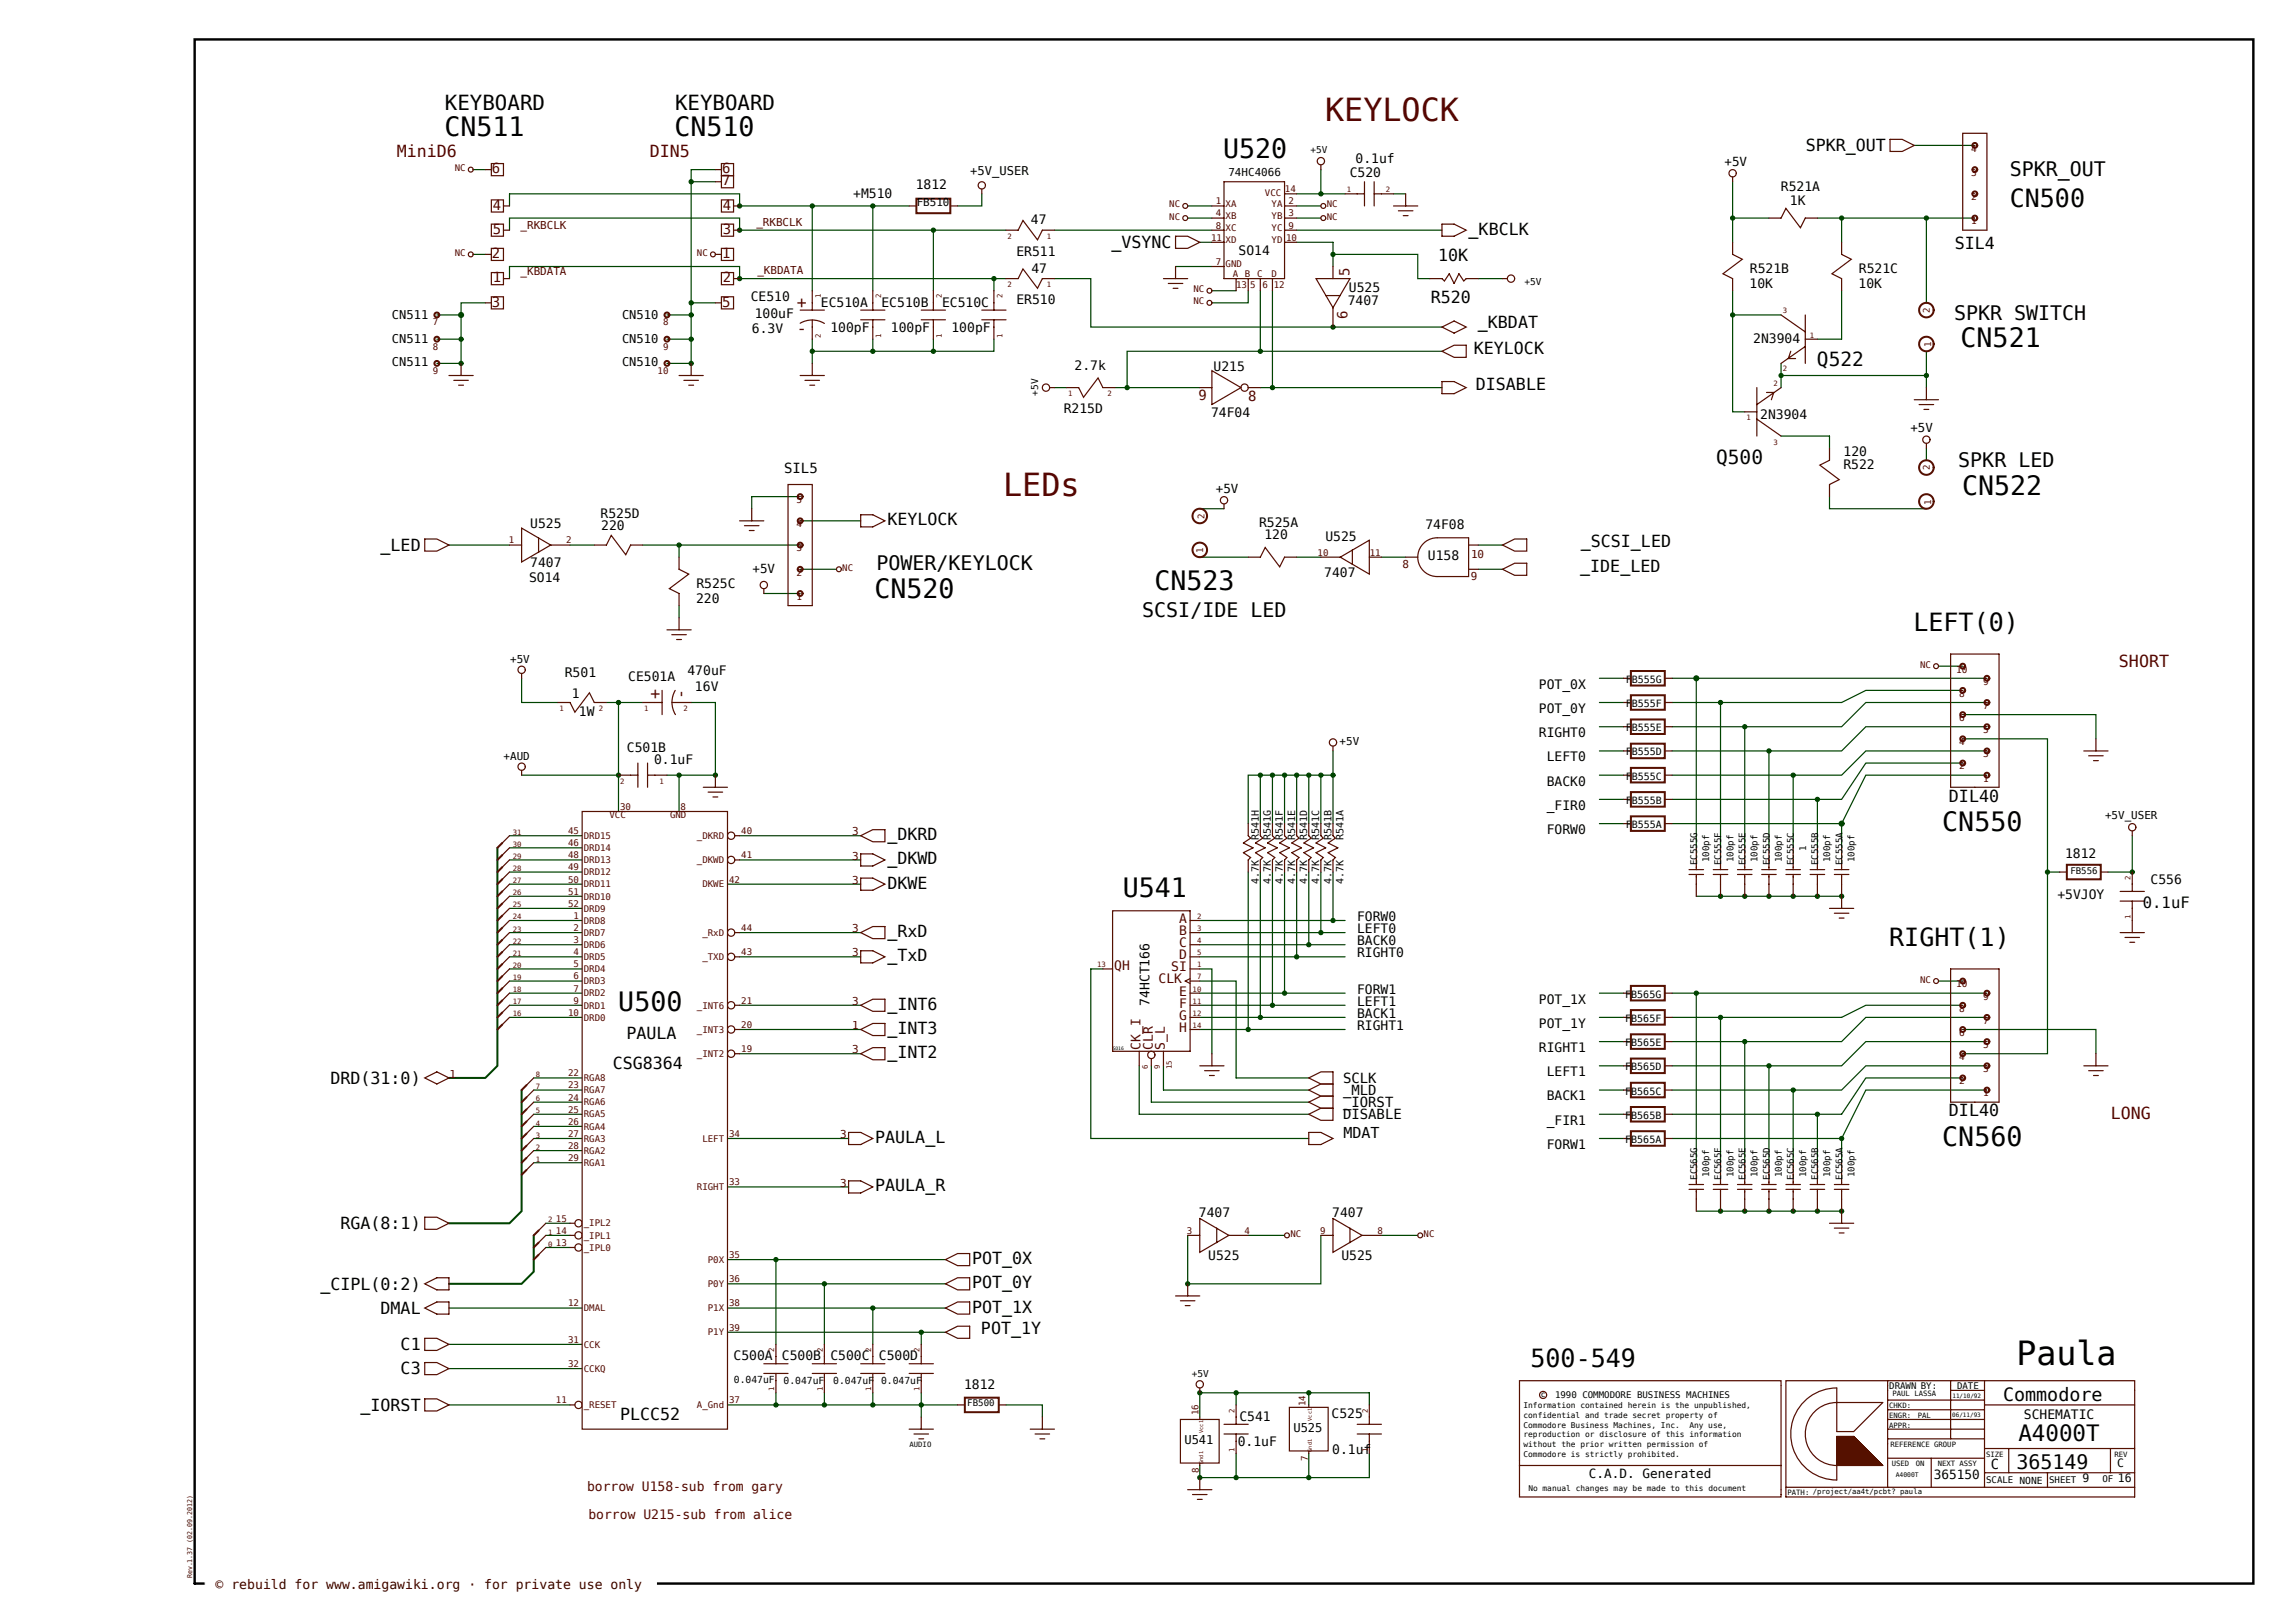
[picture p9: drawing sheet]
<svg xmlns="http://www.w3.org/2000/svg" width="420mm" height="297mm" viewBox="0 0 420 297" stroke-linecap="round" stroke-linejoin="round" font-family="sans-serif">
<defs><g id="words">
<text font-size="6.1" x="369" y="249.8">Paula</text>
<g font-size="5.8" fill="#500">
<text x="242.5" y="22.2">KEYLOCK</text>
<text x="183.6" y="90.8">LEDs</text>
</g>
<g font-size="4.9">
<text x="81.3" y="24.9">CN511</text>
<text x="123.4" y="24.9">CN510</text>
<text x="223.9" y="29">U520</text>
<text x="358.8" y="63.5">CN521</text>
<text x="359.1" y="90.6">CN522</text>
<text x="211.3" y="107.9">CN523</text>
<text x="160" y="109.4">CN520</text>
<text x="355.4" y="152.2">CN550</text>
<text x="205.5" y="164.2">U541</text>
<text x="113.2" y="185">U500</text>
<text x="355.4" y="209.8">CN560</text>
</g>
<g font-size="4.6">
<text x="367.8" y="37.8">CN500</text>
<text x="350.2" y="115.4">LEFT(0)</text>
<text x="345.7" y="173">RIGHT(1)</text>
<text x="280.1" y="250.2">500-549</text>
</g>
<text font-size="4.1" x="369.4" y="263.6">A4000T</text>
<g font-size="3.8">
<text x="81.4" y="20.1">KEYBOARD</text>
<text x="123.5" y="20.1">KEYBOARD</text>
</g>
<g font-size="3.7">
<text x="367.8" y="32.3">SPKR_OUT</text>
<text x="357.6" y="58.6">SPKR SWITCH</text>
<text x="358.4" y="85.4">SPKR LED</text>
<text x="160.4" y="104.4">POWER/KEYLOCK</text>
<text x="209" y="113">SCSI/IDE LED</text>
<text x="369" y="268.8">365149</text>
</g>
<g font-size="3.6">
<text x="332.5" y="67">Q522</text>
<text x="314.1" y="84.9">Q500</text>
</g>
<text font-size="3.4" x="366.6" y="256.4">Commodore</text>
<g font-size="3" fill="#500">
<text x="72.6" y="28.8">MiniD6</text>
<text x="118.9" y="28.8">DIN5</text>
<text x="145.8" y="56.5">+</text>
<text x="145.9" y="61.2">-</text>
<text x="387.8" y="122.1">SHORT</text>
<text x="120.9" y="127.9" transform="rotate(-90 120.9 127.9)">+</text>
<text x="125.6" y="127.9" transform="rotate(-90 125.6 127.9)">-</text>
<text x="386.3" y="204.7">LONG</text>
</g>
<g font-size="3">
<text x="330.5" y="27.7">SPKR_OUT</text>
<text x="203.4" y="45.4">_VSYNC</text>
<text x="263.2" y="47.7">10K</text>
<text x="268.8" y="42.9">_KBCLK</text>
<text x="357.7" y="45.6">SIL4</text>
<text x="261.8" y="55.4">R520</text>
<text x="269.7" y="64.8">KEYLOCK</text>
<text x="270.5" y="60">_KBDAT</text>
<text x="270.1" y="71.4">DISABLE</text>
<text x="69.7" y="100.8">_LED</text>
<text x="162.4" y="96.1">KEYLOCK</text>
<text x="289.3" y="100.2">_SCSI_LED</text>
<text x="289.2" y="104.7">_IDE_LED</text>
<text x="356.7" y="146.7">DIL40</text>
<text x="162.4" y="153.8">_DKRD</text>
<text x="162.4" y="158.2">_DKWD</text>
<text x="162.4" y="162.6">DKWE</text>
<text x="162.4" y="171.5">_RxD</text>
<text x="162.4" y="175.9">_TxD</text>
<text x="162.4" y="184.8">_INT6</text>
<text x="114.7" y="190.1">PAULA</text>
<text x="162.4" y="189.2">_INT3</text>
<text x="112.2" y="195.6">CSG8364</text>
<text x="162.4" y="193.6">_INT2</text>
<text x="60.5" y="198.3">DRD(31:0)</text>
<text x="160.2" y="209.2">PAULA_L</text>
<text x="356.7" y="204.3">DIL40</text>
<text x="160.2" y="218">PAULA_R</text>
<text x="62.3" y="224.9">RGA(8:1)</text>
<text x="177.9" y="231.3">POT_0X</text>
<text x="58.6" y="236">_CIPL(0:2)</text>
<text x="177.9" y="235.8">POT_0Y</text>
<text x="69.7" y="240.4">DMAL</text>
<text x="177.9" y="240.2">POT_1X</text>
<text x="179.5" y="244.1">POT_1Y</text>
<text x="73.3" y="251.5">C3</text>
<text x="73.3" y="247.1">C1</text>
<text x="66" y="258.2">_IORST</text>
<text x="113.5" y="259.9">PLCC52</text>
</g>
<g font-size="2.8">
<text x="392.2" y="166.2">0.1uF</text>
<text x="245.9" y="208.2">MDAT</text>
</g>
<g font-size="2.5" fill="#500">
<text x="90" y="31.7">6</text>
<text x="132.1" y="33.9">7</text>
<text x="132.1" y="31.7">6</text>
<text x="90.2" y="38.4">4</text>
<text x="132.3" y="38.4">4</text>
<text x="90" y="47.2">2</text>
<text x="90.2" y="42.8">5</text>
<text x="132.1" y="47.2">1</text>
<text x="132.3" y="42.8">3</text>
<text x="90.2" y="51.7">1</text>
<text x="132.3" y="51.7">2</text>
<text x="247" y="50.5" transform="rotate(-90 247 50.5)">5</text>
<text x="90" y="56.1">3</text>
<text x="132.1" y="56.1">5</text>
<text x="246.6" y="58.3" transform="rotate(-90 246.6 58.3)">6</text>
<text x="219.3" y="73.2">9</text>
<text x="228.4" y="73.3">8</text>
</g>
<g font-size="2.5">
<text x="143.5" y="86.5">SIL5</text>
<text x="245.8" y="200.3">_MLD</text>
<text x="245.8" y="198.1">SCLK</text>
<text x="245.8" y="202.5">_IORST</text>
<text x="245.8" y="204.7">DISABLE</text>
<text x="364.4" y="268.8">C</text>
</g>
<g font-size="2.4">
<text x="248.1" y="29.8">0.1uf</text>
<text x="167.6" y="34.5">1812</text>
<text x="247" y="32.4">C520</text>
<text x="325.9" y="35">R521A</text>
<text x="156.1" y="36.3">+M510</text>
<text x="188.7" y="41">47</text>
<text x="327.6" y="37.6">1K</text>
<text x="186" y="46.8">ER511</text>
<text x="226.7" y="46.6">SO14</text>
<text x="188.8" y="49.9">47</text>
<text x="246.9" y="53.4">U525</text>
<text x="320.2" y="52.7">10K</text>
<text x="320.3" y="50">R521B</text>
<text x="340.1" y="52.7">10K</text>
<text x="340.2" y="50">R521C</text>
<text x="137.4" y="55.1">CE510</text>
<text x="138.1" y="58.1">100uF</text>
<text x="150.2" y="56.1">EC510A</text>
<text x="161.3" y="56.1">EC510B</text>
<text x="172.4" y="56.1">EC510C</text>
<text x="186" y="55.7">ER510</text>
<text x="246.6" y="55.8">7407</text>
<text x="137.6" y="60.9">6.3V</text>
<text x="152" y="60.7">100pF</text>
<text x="163" y="60.7">100pF</text>
<text x="174.1" y="60.7">100pF</text>
<text x="320.8" y="62.7">2N3904</text>
<text x="196.7" y="67.8">2.7k</text>
<text x="222.1" y="67.9">U215</text>
<text x="194.7" y="75.7">R215D</text>
<text x="221.6" y="76.3">74F04</text>
<text x="322.1" y="76.7">2N3904</text>
<text x="337.4" y="83.5">120</text>
<text x="337.4" y="85.9">R522</text>
<text x="109.9" y="94.8">R525D</text>
<text x="97" y="96.6">U525</text>
<text x="110" y="97">220</text>
<text x="230.4" y="96.4">R525A</text>
<text x="231.4" y="98.6">120</text>
<text x="242.6" y="99.1">U525</text>
<text x="260.9" y="96.8">74F08</text>
<text x="96.8" y="106.6">SO14</text>
<text x="97" y="103.8">7407</text>
<text x="127.4" y="107.6">R525C</text>
<text x="242.3" y="105.6">7407</text>
<text x="261.3" y="102.5">U158</text>
<text x="127.4" y="110.3">220</text>
<text x="103.3" y="123.9">R501</text>
<text x="115" y="124.7">CE501A</text>
<text x="125.8" y="123.5">470uF</text>
<text x="104.6" y="127.6">1</text>
<text x="105.9" y="131">1W</text>
<text x="127.2" y="126.5">16V</text>
<text x="281.6" y="126">POT_0X</text>
<text x="281.6" y="130.5">POT_0Y</text>
<text x="114.7" y="137.6">C501B</text>
<text x="281.6" y="134.9">RIGHT0</text>
<text x="119.7" y="139.8">0.1uF</text>
<text x="283.1" y="143.8">BACK0</text>
<text x="283.1" y="139.3">LEFT0</text>
<text x="283.1" y="148.2">_FIR0</text>
<text x="283.1" y="152.6">FORW0</text>
<text x="377.9" y="157">1812</text>
<text x="393.6" y="161.7">C556</text>
<text x="376.5" y="164.5">+5VJOY</text>
<text x="248.3" y="168.6">FORW0</text>
<text x="248.3" y="173">BACK0</text>
<text x="248.3" y="170.8">LEFT0</text>
<text x="248.3" y="175.2">RIGHT0</text>
<text x="210.4" y="184.1" transform="rotate(-90 210.4 184.1)">74HCT166</text>
<text x="248.3" y="184.1">LEFT1</text>
<text x="248.3" y="181.9">FORW1</text>
<text x="281.6" y="183.6">POT_1X</text>
<text x="248.3" y="186.3">BACK1</text>
<text x="248.3" y="188.5">RIGHT1</text>
<text x="281.6" y="188.1">POT_1Y</text>
<text x="281.6" y="192.5">RIGHT1</text>
<text x="283.1" y="196.9">LEFT1</text>
<text x="283.1" y="201.4">BACK1</text>
<text x="283.1" y="205.8">_FIR1</text>
<text x="283.1" y="210.2">FORW1</text>
<text x="219.4" y="222.7">7407</text>
<text x="243.8" y="222.7">7407</text>
<text x="221.1" y="230.6">U525</text>
<text x="245.5" y="230.6">U525</text>
<text x="134.2" y="248.8">C500A</text>
<text x="143.1" y="248.8">C500B</text>
<text x="152" y="248.8">C500C</text>
<text x="160.8" y="248.8">C500D</text>
<text x="176.4" y="254.2">1812</text>
<text x="226.8" y="260">C541</text>
<text x="243.7" y="259.5">C525</text>
<text x="370.4" y="259.6">SCHEMATIC</text>
<text x="226.5" y="264.6">0.1uF</text>
<text x="243.8" y="266.1">0.1uf</text>
</g>
<g font-size="2.4" fill="#500">
<text x="215.8" y="171.1">B</text>
<text x="215.8" y="168.9">A</text>
<text x="215.8" y="173.3">C</text>
<text x="203.9" y="177.6">QH</text>
<text x="212" y="180">CLK</text>
<text x="214.3" y="177.7">SI</text>
<text x="215.8" y="175.5">D</text>
<text x="215.8" y="182.2">E</text>
<text x="215.8" y="184.4">F</text>
<text x="215.8" y="186.6">G</text>
<text x="215.8" y="188.8">H</text>
<text x="208.7" y="192.1" transform="rotate(-90 208.7 192.1)">CK_I</text>
<text x="210.9" y="192.1" transform="rotate(-90 210.9 192.1)">CLR</text>
<text x="213.2" y="192.1" transform="rotate(-90 213.2 192.1)">S_L</text>
<text x="107.4" y="272.9">borrow U158-sub from gary</text>
<text x="107.7" y="278">borrow U215-sub from alice</text>
</g>
<text font-size="2.4" fill="#300" x="39.5" y="290.7">© rebuild for www.amigawiki.org · for private use only</text>
<g font-size="2.3">
<text x="315.6" y="30.3">+5V</text>
<text x="349.6" y="79.1">+5V</text>
<text x="222.5" y="90.1">+5V</text>
<text x="137.7" y="104.9">+5V</text>
<text x="290.8" y="270.5">C.A.D. Generated</text>
<text x="353.9" y="270.6">365150</text>
</g>
<g font-size="2.2">
<text x="177.6" y="32">+5V_USER</text>
<text x="71.7" y="58.3">CN511</text>
<text x="113.8" y="58.3">CN510</text>
<text x="71.7" y="62.8">CN511</text>
<text x="113.8" y="62.8">CN510</text>
<text x="71.7" y="67">CN511</text>
<text x="113.8" y="67">CN510</text>
<text x="236.7" y="262">U525</text>
<text x="216.8" y="264.2">U541</text>
</g>
<g font-size="2.1">
<text x="387.5" y="268.5">C</text>
<text x="381.1" y="271.3">9</text>
<text x="387.6" y="271.2">16</text>
</g>
<g font-size="2">
<text x="224.8" y="32.2">74HC4066</text>
<text x="167.8" y="37.7">FB510</text>
<text x="93.4" y="121.4">+5V</text>
<text x="245.1" y="136.3">+5V</text>
<text x="92.2" y="139.1">+AUD</text>
<text x="385.2" y="149.8">+5V_USER</text>
</g>
<g font-size="2" fill="#500">
<text x="95.3" y="41.9">_RKBCLK</text>
<text x="138.4" y="41.4">_RKBCLK</text>
<text x="95.3" y="50.3">_KBDATA</text>
<text x="138.6" y="50.1">_KBDATA</text>
<text x="256.7" y="104">8</text>
<text x="269.2" y="106.2">9</text>
<text x="269.2" y="102.1">10</text>
<text x="155.9" y="152.9">3</text>
<text x="155.9" y="161.7">3</text>
<text x="155.9" y="157.3">3</text>
<text x="155.9" y="170.6">3</text>
<text x="155.9" y="175">3</text>
<text x="155.9" y="183.9">3</text>
<text x="155.9" y="188.3">1</text>
<text x="82.2" y="197.2">1</text>
<text x="155.9" y="192.8">3</text>
<text x="153.7" y="208.3">3</text>
<text x="153.7" y="217.1">3</text>
</g>
<g font-size="1.8">
<text x="297.5" y="124.9">FB555G</text>
<text x="297.5" y="129.4">FB555F</text>
<text x="297.5" y="133.8">FB555E</text>
<text x="297.5" y="142.7">FB555C</text>
<text x="297.5" y="138.2">FB555D</text>
<text x="297.5" y="147.1">FB555B</text>
<text x="230.4" y="153.7" transform="rotate(-90 230.4 153.7)">R541H</text>
<text x="232.6" y="153.7" transform="rotate(-90 232.6 153.7)">R541G</text>
<text x="234.8" y="153.7" transform="rotate(-90 234.8 153.7)">R541F</text>
<text x="237" y="153.7" transform="rotate(-90 237 153.7)">R541E</text>
<text x="239.2" y="153.7" transform="rotate(-90 239.2 153.7)">R541D</text>
<text x="241.4" y="153.7" transform="rotate(-90 241.4 153.7)">R541C</text>
<text x="243.7" y="153.7" transform="rotate(-90 243.7 153.7)">R541B</text>
<text x="245.9" y="153.7" transform="rotate(-90 245.9 153.7)">R541A</text>
<text x="297.5" y="151.5">FB555A</text>
<text x="230.4" y="161.7" transform="rotate(-90 230.4 161.7)">4.7K</text>
<text x="232.6" y="161.7" transform="rotate(-90 232.6 161.7)">4.7K</text>
<text x="234.8" y="161.7" transform="rotate(-90 234.8 161.7)">4.7K</text>
<text x="237" y="161.7" transform="rotate(-90 237 161.7)">4.7K</text>
<text x="239.2" y="161.7" transform="rotate(-90 239.2 161.7)">4.7K</text>
<text x="241.4" y="161.7" transform="rotate(-90 241.4 161.7)">4.7K</text>
<text x="243.7" y="161.7" transform="rotate(-90 243.7 161.7)">4.7K</text>
<text x="245.9" y="161.7" transform="rotate(-90 245.9 161.7)">4.7K</text>
<text x="297.4" y="182.6">FB565G</text>
<text x="297.4" y="187">FB565F</text>
<text x="297.4" y="191.4">FB565E</text>
<text x="297.4" y="195.9">FB565D</text>
<text x="297.4" y="200.3">FB565C</text>
<text x="297.4" y="204.7">FB565B</text>
<text x="297.4" y="209.2">FB565A</text>
<text x="134.3" y="253.1">0.047uF</text>
<text x="143.4" y="253.3">0.047uF</text>
<text x="152.5" y="253.3">0.047uF</text>
<text x="161.2" y="253.3">0.047uF</text>
</g>
<g font-size="1.7">
<text x="239.8" y="28.1">+5V</text>
<text x="279" y="52.1">+5V</text>
<text x="190" y="72.4" transform="rotate(-90 190 72.4)">+5V</text>
<text x="330.5" y="155.8" transform="rotate(-90 330.5 155.8)">1</text>
<text x="310.6" y="158.3" transform="rotate(-90 310.6 158.3)">EC555G</text>
<text x="312.8" y="157.8" transform="rotate(-90 312.8 157.8)">100pf</text>
<text x="315" y="158.3" transform="rotate(-90 315 158.3)">EC555F</text>
<text x="317.2" y="157.8" transform="rotate(-90 317.2 157.8)">100pf</text>
<text x="319.4" y="158.3" transform="rotate(-90 319.4 158.3)">EC555E</text>
<text x="321.7" y="157.8" transform="rotate(-90 321.7 157.8)">100pf</text>
<text x="323.9" y="158.3" transform="rotate(-90 323.9 158.3)">EC555D</text>
<text x="326.1" y="157.8" transform="rotate(-90 326.1 157.8)">100pf</text>
<text x="328.3" y="158.3" transform="rotate(-90 328.3 158.3)">EC555C</text>
<text x="332.7" y="158.3" transform="rotate(-90 332.7 158.3)">EC555B</text>
<text x="335" y="157.8" transform="rotate(-90 335 157.8)">100pf</text>
<text x="337.2" y="158.3" transform="rotate(-90 337.2 158.3)">EC555A</text>
<text x="339.4" y="157.8" transform="rotate(-90 339.4 157.8)">100pf</text>
<text x="378.9" y="159.9">FB556</text>
<text x="310.6" y="215.9" transform="rotate(-90 310.6 215.9)">EC565G</text>
<text x="312.8" y="215.4" transform="rotate(-90 312.8 215.4)">100pf</text>
<text x="315" y="215.9" transform="rotate(-90 315 215.9)">EC565F</text>
<text x="317.2" y="215.4" transform="rotate(-90 317.2 215.4)">100pf</text>
<text x="319.4" y="215.9" transform="rotate(-90 319.4 215.9)">EC565E</text>
<text x="321.7" y="215.4" transform="rotate(-90 321.7 215.4)">100pf</text>
<text x="323.9" y="215.9" transform="rotate(-90 323.9 215.9)">EC565D</text>
<text x="326.1" y="215.4" transform="rotate(-90 326.1 215.4)">100pf</text>
<text x="328.3" y="215.9" transform="rotate(-90 328.3 215.9)">EC565C</text>
<text x="330.5" y="215.4" transform="rotate(-90 330.5 215.4)">100pf</text>
<text x="332.7" y="215.9" transform="rotate(-90 332.7 215.9)">EC565B</text>
<text x="335" y="215.4" transform="rotate(-90 335 215.4)">100pf</text>
<text x="337.2" y="215.9" transform="rotate(-90 337.2 215.9)">EC565A</text>
<text x="339.4" y="215.4" transform="rotate(-90 339.4 215.4)">100pf</text>
<text x="218.1" y="251.9">+5V</text>
<text x="177" y="257.4">FB500</text>
<text x="284.6" y="255.9">1990 COMMODORE BUSINESS MACHINES</text>
<text x="345.7" y="254.1">DRAWN BY:</text>
<text x="358.2" y="254.1">DATE</text>
<text x="363.5" y="271.4">SCALE NONE</text>
<text x="375" y="271.4">SHEET</text>
<text x="384.7" y="271.3">OF</text>
</g>
<g font-size="1.7" fill="#500">
<text x="360.7" y="27.8">4</text>
<text x="83.2" y="31.3">NC</text>
<text x="231.5" y="35.9">VCC</text>
<text x="235.1" y="35">14</text>
<text x="360.7" y="32.2">3</text>
<text x="214" y="40.2">NC</text>
<text x="214" y="38">NC</text>
<text x="222.5" y="39.6">4</text>
<text x="222.5" y="37.4">1</text>
<text x="222.5" y="41.8">8</text>
<text x="224.3" y="40.1">XB</text>
<text x="224.3" y="37.8">XA</text>
<text x="232.7" y="40.1">YB</text>
<text x="232.7" y="37.8">YA</text>
<text x="235.8" y="41.8">9</text>
<text x="235.8" y="39.6">3</text>
<text x="235.8" y="37.4">2</text>
<text x="242.8" y="40.2">NC</text>
<text x="242.8" y="38">NC</text>
<text x="360.7" y="36.6">2</text>
<text x="360.7" y="41.1">1</text>
<text x="83.2" y="46.8">NC</text>
<text x="127.6" y="46.8">NC</text>
<text x="221.6" y="44">11</text>
<text x="224.3" y="42.3">XC</text>
<text x="224.3" y="44.5">XD</text>
<text x="232.7" y="42.3">YC</text>
<text x="232.7" y="44.5">YD</text>
<text x="235.4" y="44">10</text>
<text x="218.4" y="53.5">NC</text>
<text x="222.5" y="48.5">7</text>
<text x="224.3" y="48.9">GND</text>
<text x="225.6" y="50.7">A</text>
<text x="226.2" y="52.6">13</text>
<text x="227.8" y="50.7">B</text>
<text x="228.8" y="52.6">5</text>
<text x="230.1" y="50.7">C</text>
<text x="231.1" y="52.7">6</text>
<text x="232.7" y="50.7">D</text>
<text x="233.1" y="52.6">12</text>
<text x="79.2" y="59.6">7</text>
<text x="121.3" y="59.6">8</text>
<text x="218.4" y="55.7">NC</text>
<text x="353.2" y="57.2" transform="rotate(-90 353.2 57.2)">2</text>
<text x="79.2" y="64">8</text>
<text x="121.3" y="64">9</text>
<text x="353.4" y="63.5" transform="rotate(-90 353.4 63.5)">1</text>
<text x="79.2" y="68.4">9</text>
<text x="120.3" y="68.4">10</text>
<text x="353.2" y="86" transform="rotate(-90 353.2 86)">2</text>
<text x="145.8" y="92">5</text>
<text x="220.4" y="94.9" transform="rotate(-90 220.4 94.9)">2</text>
<text x="353.4" y="92.4" transform="rotate(-90 353.4 92.4)">1</text>
<text x="93.1" y="99.4">1</text>
<text x="103.6" y="99.4">2</text>
<text x="145.8" y="100.9">3</text>
<text x="145.8" y="96.5">4</text>
<text x="220.2" y="101.2" transform="rotate(-90 220.2 101.2)">1</text>
<text x="241.1" y="101.7">10</text>
<text x="250.7" y="101.7">11</text>
<text x="145.8" y="105.3">2</text>
<text x="154.1" y="104.5">NC</text>
<text x="145.8" y="109.8">1</text>
<text x="351.4" y="122.2">NC</text>
<text x="358" y="123.1">10</text>
<text x="363" y="125.3">9</text>
<text x="358.5" y="131.9">6</text>
<text x="358.5" y="127.5">8</text>
<text x="363" y="129.7">7</text>
<text x="358.5" y="136.4">4</text>
<text x="363" y="134.2">5</text>
<text x="358.5" y="140.8">2</text>
<text x="363" y="143">1</text>
<text x="363" y="138.6">3</text>
<text x="111.5" y="149.7">VCC</text>
<text x="113.5" y="148.2">30</text>
<text x="122.6" y="149.7">GND</text>
<text x="124.6" y="148.2">8</text>
<text x="103.9" y="152.6">45</text>
<text x="103.9" y="154.9">46</text>
<text x="106.8" y="153.5">DRD15</text>
<text x="106.8" y="155.7">DRD14</text>
<text x="127.5" y="153.5">_DKRD</text>
<text x="135.6" y="152.6">40</text>
<text x="103.9" y="157.1">48</text>
<text x="103.9" y="159.3">49</text>
<text x="103.9" y="161.5">50</text>
<text x="106.8" y="158">DRD13</text>
<text x="106.8" y="160.2">DRD12</text>
<text x="127.5" y="158">_DKWD</text>
<text x="133.4" y="161.5">42</text>
<text x="135.6" y="157.1">41</text>
<text x="103.9" y="163.7">51</text>
<text x="103.9" y="165.9">52</text>
<text x="106.8" y="162.4">DRD11</text>
<text x="106.8" y="164.6">DRD10</text>
<text x="106.8" y="166.8">DRD9</text>
<text x="128.5" y="162.4">DKWE</text>
<text x="104.9" y="170.4">2</text>
<text x="104.9" y="172.6">3</text>
<text x="104.9" y="168.2">1</text>
<text x="106.8" y="171.3">DRD7</text>
<text x="106.8" y="173.5">DRD6</text>
<text x="106.8" y="169">DRD8</text>
<text x="128.5" y="171.3">_RxD</text>
<text x="135.6" y="170.4">44</text>
<text x="104.9" y="174.8">4</text>
<text x="104.9" y="177">5</text>
<text x="104.9" y="179.2">6</text>
<text x="106.8" y="175.7">DRD5</text>
<text x="106.8" y="177.9">DRD4</text>
<text x="128.5" y="175.7">_TXD</text>
<text x="135.6" y="174.8">43</text>
<text x="351.4" y="179.8">NC</text>
<text x="103.9" y="185.9">10</text>
<text x="104.9" y="181.4">7</text>
<text x="104.9" y="183.7">9</text>
<text x="106.8" y="182.3">DRD2</text>
<text x="106.8" y="180.1">DRD3</text>
<text x="106.8" y="184.6">DRD1</text>
<text x="127.5" y="184.6">_INT6</text>
<text x="135.6" y="183.7">21</text>
<text x="358" y="180.7">10</text>
<text x="358.5" y="185.1">8</text>
<text x="363" y="182.9">9</text>
<text x="106.8" y="186.8">DRD0</text>
<text x="127.5" y="189">_INT3</text>
<text x="135.6" y="188.1">20</text>
<text x="358.5" y="189.6">6</text>
<text x="363" y="191.8">5</text>
<text x="363" y="187.3">7</text>
<text x="103.9" y="197">22</text>
<text x="106.8" y="197.8">RGA8</text>
<text x="127.5" y="193.4">_INT2</text>
<text x="135.6" y="192.5">19</text>
<text x="358.5" y="194">4</text>
<text x="363" y="196.2">3</text>
<text x="103.9" y="203.6">25</text>
<text x="103.9" y="201.4">24</text>
<text x="103.9" y="199.2">23</text>
<text x="106.8" y="202.3">RGA6</text>
<text x="106.8" y="200.1">RGA7</text>
<text x="358.5" y="198.4">2</text>
<text x="363" y="200.6">1</text>
<text x="103.9" y="208">27</text>
<text x="103.9" y="205.8">26</text>
<text x="106.8" y="208.9">RGA3</text>
<text x="106.8" y="206.7">RGA4</text>
<text x="106.8" y="204.5">RGA5</text>
<text x="128.5" y="208.9">LEFT</text>
<text x="133.4" y="208">34</text>
<text x="103.9" y="212.5">29</text>
<text x="103.9" y="210.3">28</text>
<text x="106.8" y="213.4">RGA1</text>
<text x="106.8" y="211.1">RGA2</text>
<text x="127.5" y="217.8">RIGHT</text>
<text x="133.4" y="216.9">33</text>
<text x="101.7" y="223.6">15</text>
<text x="101.7" y="225.8">14</text>
<text x="101.7" y="228">13</text>
<text x="106.8" y="224.4">_IPL2</text>
<text x="106.8" y="226.7">_IPL1</text>
<text x="217.2" y="225.8">3</text>
<text x="227.7" y="225.8">4</text>
<text x="236.1" y="226.3">NC</text>
<text x="241.6" y="225.8">9</text>
<text x="252.1" y="225.8">8</text>
<text x="260.5" y="226.3">NC</text>
<text x="106.8" y="228.9">_IPL0</text>
<text x="129.5" y="231.1">P0X</text>
<text x="133.4" y="230.2">35</text>
<text x="103.9" y="239.1">12</text>
<text x="106.8" y="240">DMAL</text>
<text x="129.5" y="240">P1X</text>
<text x="129.5" y="235.5">P0Y</text>
<text x="133.4" y="239.1">38</text>
<text x="133.4" y="234.6">36</text>
<text x="103.9" y="245.7">31</text>
<text x="129.5" y="244.4">P1Y</text>
<text x="133.4" y="243.5">39</text>
<text x="103.9" y="250.2">32</text>
<text x="106.8" y="246.6">CCK</text>
<text x="106.8" y="251">CCKQ</text>
<text x="101.7" y="256.8">11</text>
<text x="106.8" y="257.7">_RESET</text>
<text x="127.5" y="257.7">A_Gnd</text>
<text x="133.4" y="256.8">37</text>
<text x="238.9" y="257.4" transform="rotate(-90 238.9 257.4)">14</text>
<text x="219.3" y="258.9" transform="rotate(-90 219.3 258.9)">16</text>
<text x="219.4" y="269.5" transform="rotate(-90 219.4 269.5)">8</text>
<text x="239.3" y="267.3" transform="rotate(-90 239.3 267.3)">7</text>
</g>
<g font-size="1.4">
<text x="278.8" y="257.7">Information contained herein is the unpublished,</text>
<text x="282" y="255.7">c</text>
<text x="278.8" y="259.5">confidential and trade secret property of</text>
<text x="278.8" y="261.2">Commodore Business Machines, Inc.</text>
<text x="278.8" y="263">reproduction or disclosure of this information</text>
<text x="309.2" y="261.2">Any use,</text>
<text x="278.8" y="264.8">without the prior written permission of</text>
<text x="278.8" y="266.6">Commodore is strictly prohibited.</text>
<text x="279.7" y="272.8">No manual changes may be made to this document</text>
</g>
<g font-size="1.3" fill="#500">
<text x="246.5" y="35.2">1</text>
<text x="253.6" y="35.2">2</text>
<text x="184.4" y="43.7">2</text>
<text x="191.6" y="43.7">1</text>
<text x="184.4" y="52.5">2</text>
<text x="191.6" y="52.5">1</text>
<text x="150.2" y="54.6" transform="rotate(-90 150.2 54.6)">1</text>
<text x="161.3" y="54.6" transform="rotate(-90 161.3 54.6)">2</text>
<text x="172.4" y="54.6" transform="rotate(-90 172.4 54.6)">2</text>
<text x="183.4" y="54.6" transform="rotate(-90 183.4 54.6)">2</text>
<text x="326.2" y="57.3">3</text>
<text x="150.2" y="61.8" transform="rotate(-90 150.2 61.8)">2</text>
<text x="161.3" y="61.8" transform="rotate(-90 161.3 61.8)">1</text>
<text x="172.4" y="61.8" transform="rotate(-90 172.4 61.8)">1</text>
<text x="183.4" y="61.8" transform="rotate(-90 183.4 61.8)">1</text>
<text x="331.2" y="61.8">1</text>
<text x="324.6" y="70.7">2</text>
<text x="326.2" y="68">2</text>
<text x="195.5" y="72.5">1</text>
<text x="202.7" y="72.5">2</text>
<text x="319.6" y="76.9">1</text>
<text x="324.6" y="81.3">3</text>
<text x="102.4" y="130.1">1</text>
<text x="109.6" y="130.1">2</text>
<text x="117.9" y="130.1">1</text>
<text x="125.1" y="130.1">2</text>
<text x="113.5" y="143.4">2</text>
<text x="120.7" y="143.4">1</text>
<text x="93.8" y="155">30</text>
<text x="93.8" y="152.7">31</text>
<text x="93.8" y="161.6">27</text>
<text x="93.8" y="159.4">28</text>
<text x="93.8" y="157.2">29</text>
<text x="389.9" y="161" transform="rotate(-90 389.9 161)">2</text>
<text x="93.8" y="166">25</text>
<text x="93.8" y="163.8">26</text>
<text x="93.8" y="172.7">22</text>
<text x="93.8" y="170.5">23</text>
<text x="93.8" y="168.3">24</text>
<text x="219.1" y="170.4">3</text>
<text x="219.1" y="168.2">2</text>
<text x="219.1" y="172.6">4</text>
<text x="389.9" y="168.2" transform="rotate(-90 389.9 168.2)">1</text>
<text x="93.8" y="179.3">19</text>
<text x="93.8" y="177.1">20</text>
<text x="93.8" y="174.9">21</text>
<text x="200.8" y="177">13</text>
<text x="219.1" y="174.8">5</text>
<text x="219.1" y="179.2">7</text>
<text x="219.1" y="177">1</text>
<text x="93.8" y="186">16</text>
<text x="93.8" y="183.8">17</text>
<text x="93.8" y="181.6">18</text>
<text x="218.3" y="181.4">10</text>
<text x="218.3" y="185.9">12</text>
<text x="218.3" y="183.7">11</text>
<text x="218.3" y="188.1">14</text>
<text x="98" y="197.1">8</text>
<text x="210" y="195.6" transform="rotate(-90 210 195.6)">6</text>
<text x="212.3" y="195.6" transform="rotate(-90 212.3 195.6)">9</text>
<text x="214.5" y="195.6" transform="rotate(-90 214.5 195.6)">15</text>
<text x="98" y="203.8">5</text>
<text x="98" y="201.5">6</text>
<text x="98" y="199.3">7</text>
<text x="98" y="208.2">3</text>
<text x="98" y="206">4</text>
<text x="98" y="212.6">1</text>
<text x="98" y="210.4">2</text>
<text x="100.3" y="225.9">1</text>
<text x="100.3" y="223.7">2</text>
<text x="100.3" y="228.1">0</text>
<text x="141.7" y="247.4" transform="rotate(-90 141.7 247.4)">2</text>
<text x="150.6" y="247.4" transform="rotate(-90 150.6 247.4)">2</text>
<text x="159.4" y="247.4" transform="rotate(-90 159.4 247.4)">2</text>
<text x="168.3" y="247.4" transform="rotate(-90 168.3 247.4)">2</text>
<text x="141.7" y="254.6" transform="rotate(-90 141.7 254.6)">1</text>
<text x="150.6" y="254.6" transform="rotate(-90 150.6 254.6)">1</text>
<text x="159.4" y="254.6" transform="rotate(-90 159.4 254.6)">1</text>
<text x="168.3" y="254.6" transform="rotate(-90 168.3 254.6)">1</text>
<text x="225.9" y="258.5" transform="rotate(-90 225.9 258.5)">2</text>
<text x="250.3" y="258.5" transform="rotate(-90 250.3 258.5)">2</text>
<text x="225.9" y="265.7" transform="rotate(-90 225.9 265.7)">1</text>
<text x="250.3" y="265.7" transform="rotate(-90 250.3 265.7)">1</text>
</g>
<g font-size="1.3">
<text x="345.7" y="257.7">CHKD:</text>
<text x="346.3" y="255.5">PAUL LASSA</text>
<text x="345.7" y="261.2">APPR:</text>
<text x="345.7" y="259.5">ENGR:</text>
<text x="351" y="259.5">PAL</text>
<text x="166.4" y="264.9">AUDIO</text>
<text x="346" y="264.8">REFERENCE GROUP</text>
<text x="346.2" y="268.3">USED</text>
<text x="350.6" y="268.3">ON</text>
<text x="354.6" y="268.3">NEXT ASSY</text>
<text x="363.5" y="266.6">SIZE</text>
<text x="387" y="266.6">REV</text>
<text x="327.1" y="273.6">PATH: /project/aa4t/pcbt? paula</text>
</g>
<text font-size="1.2" x="346.9" y="270.2">A4000T</text>
<text font-size="1.2" fill="#300" x="35.1" y="288.8" transform="rotate(-90 35.1 288.8)">Rev.1.37 (02.09.2012)</text>
<g font-size="1.1">
<text x="357.3" y="255.8">11/10/92</text>
<text x="357.3" y="259.3">06/11/93</text>
</g>
<g font-size="1" fill="#500">
<text x="220.2" y="262.2" transform="rotate(-90 220.2 262.2)">Vcc1</text>
<text x="240.1" y="260" transform="rotate(-90 240.1 260)">Vcc1</text>
<text x="220.2" y="267.9" transform="rotate(-90 220.2 267.9)">Gnd1</text>
<text x="240.1" y="265.7" transform="rotate(-90 240.1 265.7)">Gnd1</text>
</g>
<text font-size=".8" x="203.6" y="192.1">SO16</text>
</g></defs>
<path d="M35.6 7.2h376.8v282.6h-376.8z" fill="#fff" stroke="#fff" stroke-width=".18"/>
<path d="M35.6 7.2h376.8v282.6h-376.8z" fill="none" stroke="#000" stroke-width=".44"/>
<g fill="none" stroke="#040" stroke-width=".22">
<path d="M86.6 31h2.2M93.2 37.7v-2.2h42.2v2.2h31M126.5 33.3h4.4M130.9 31h-4.4v35.5h-4.4M148.6 37.7v15.5M159.7 37.7v15.5M179.7 35.5v2.2h-4.5M217.4 39.9h4.4M217.4 37.7h4.4M237.3 39.9h4.4M237.3 37.7h4.4M241.7 31v4.5h-4.4"/>
<path d="M241.7 35.5h4.5M255 35.5h2.2M317.1 39.9h6.6M317.1 33.3v11M332.6 39.9h28.8M337 39.9v4.4M350.3 26.6h11.1M352.5 39.9v15.5M79.9 57.6h4.5M86.6 46.6h2.2M88.8 55.4h-4.4v11.1h-4.5M93.2 42.1v-2.2h42.2v2.2h48.7"/>
<path d="M93.2 51v-2.2h42.2v2.2h48.7M122.1 57.6h4.4M126.5 55.4h4.4M170.8 42.1v11.1M181.9 51v2.2M193 51h6.6v8.9h64.3M193 42.1h28.8M215.1 48.8h6.7M219.6 44.3h2.2M221.8 53.2h4.4M228.4 53.2v2.2h-6.6M230.6 53.2v11.1"/>
<path d="M232.9 53.2v17.7h31M237.3 44.3h6.6v4.5M237.3 42.1h26.6M243.9 46.6h15.6v4.4h2.2M270.5 51h4.5M317.1 57.6v17.8h2.2M317.1 57.6h8.8M317.1 53.2v4.4M337 53.2v8.9h-4.4M79.9 62.1h4.5M122.1 62.1h4.4M148.6 62.1v4.4"/>
<path d="M159.7 62.1v2.2M170.8 62.1v2.2M181.9 62.1v2.2h-33.3M193 70.9h2.2M204.1 70.9h15.5M230.6 70.9h2.3M263.9 64.3h-57.6v6.6M325.9 66.5v4.4M325.9 79.8h8.9v2.2M352.5 64.3v4.4h-26.6M352.5 68.7v2.2M82.2 99.7h11"/>
<path d="M104.3 99.7h4.5M117.6 99.7h6.7v2.3M124.3 99.7h22.1M146.4 95.3h11.1M146.4 90.9h-8.8v2.2M219.6 93.1h4.4M270.5 99.7h4.5M334.8 90.9v2.2h17.7M352.5 82v2.2M124.3 110.8v2.2M139.8 108.6h6.6M146.4 104.2h6.7"/>
<path d="M219.6 102h8.8M237.3 102h4.4M252.8 102h4.4M270.5 104.2h4.5M95.5 124.1v4.5h6.6M111 128.6h2.2M117.6 128.6h-4.4v13.3M126.5 128.6h4.4v13.3h-8.8M243.9 137.4v13.3M292.7 133h4.4M292.7 128.6h4.4M292.7 137.4h4.4"/>
<path d="M292.7 124.1h4.4M306 124.1h57.6M310.4 124.1v31M314.9 128.6v26.5M319.3 133v22.1M323.7 137.4v17.7M354.8 121.9h4.4M359.2 126.3h-17.7l-4.5 2.3h-31M359.2 135.2h15.5v57.6h-15.5M359.2 139.6h-17.7l-4.5 6.7h-31M359.2 130.8h24.4v4.4M363.6 133h-22.1l-4.5 4.4h-31"/>
<path d="M363.6 137.4h-22.1l-4.5 4.5h-31M363.6 128.6h-22.1l-4.5 4.4h-31M93.2 159.6h13.3M93.2 152.9h13.3M93.2 157.4h13.3M93.2 155.1h13.3M95.5 141.9h17.7M113.2 141.9v6.6M124.3 141.9v6.6M135.4 152.9h22.1M135.4 157.4h22.1M228.4 159.6v28.8"/>
<path d="M230.6 141.9v8.8M230.6 159.6v26.6M232.9 141.9v8.8M232.9 159.6v24.4M235.1 141.9v8.8M235.1 159.6v22.1M237.3 141.9v8.8M237.3 159.6v15.5M239.5 141.9v8.8M239.5 159.6v13.3M241.7 141.9v8.8M241.7 159.6v11.1"/>
<path d="M243.9 141.9h-15.5v8.8M243.9 159.6v8.8M292.7 141.9h4.4M292.7 146.3h4.4M292.7 150.7h4.4M306 150.7h31M328.2 141.9v13.2M332.6 146.3v8.8M363.6 141.9h-22.1l-4.5 8.8v4.4M374.7 159.6h2.2M390.2 152.9v6.7h-4.4M93.2 177.3h13.3"/>
<path d="M93.2 168.4h13.3M93.2 170.7h13.3M93.2 172.9h13.3M93.2 175.1h13.3M93.2 164h13.3M93.2 179.5h13.3M93.2 161.8h13.3M93.2 166.2h13.3M133.1 161.8h24.4M135.4 170.7h22.1M135.4 175.1h22.1M201.8 177.3h-2.2v31h39.9"/>
<path d="M219.6 179.5h6.6v17.8h13.3M219.6 177.3h2.2v15.5M219.6 168.4h26.6M219.6 170.7h26.6M219.6 172.9h26.6M219.6 175.1h26.6M310.4 164h26.6M354.8 179.5h4.4M93.2 186.2h13.3M93.2 181.7h13.3M93.2 184h13.3M97.7 197.3h8.8"/>
<path d="M97.7 199.5h8.8M135.4 184h22.1M135.4 188.4h22.1M135.4 192.8h22.1M208.5 195v8.9h31M210.7 195v6.7h28.8M212.9 195v4.5h26.6M219.6 186.2h26.6M219.6 181.7h26.6M219.6 184h26.6M219.6 188.4h26.6M292.7 199.5h4.4"/>
<path d="M292.7 186.2h4.4M292.7 181.7h4.4M292.7 190.6h4.4M292.7 195h4.4M306 181.7h57.6M310.4 181.7v31.1M314.9 186.2v26.6M319.3 190.6v22.2M323.7 195v17.8M328.2 199.5v13.3M359.2 188.4h24.4v4.4M359.2 184h-17.7l-4.5 2.2h-31"/>
<path d="M359.2 197.3h-17.7l-4.5 6.6h-31M363.6 199.5h-22.1l-4.5 8.8v4.5M363.6 195h-22.1l-4.5 4.5h-31M363.6 190.6h-22.1l-4.5 4.4h-31M363.6 186.2h-22.1l-4.5 4.4h-31M97.7 201.7h8.8M97.7 203.9h8.8M97.7 208.3h8.8M97.7 206.1h8.8M97.7 210.6h8.8M97.7 212.8h8.8M133.1 208.3h22.2"/>
<path d="M133.1 217.2h22.2M292.7 203.9h4.4M292.7 208.3h4.4M306 208.3h31M332.6 203.9v8.9M82.2 239.4h24.3M99.9 226.1h4.4M99.9 228.3h4.4M99.9 223.9h4.4M133.1 230.5h39.9M133.1 239.4h39.9M133.1 234.9h39.9"/>
<path d="M142 230.5v15.5M150.9 234.9v11.1M159.7 239.4v6.6M217.4 226.1v8.8h24.3v-8.8M228.4 226.1h6.7M252.8 226.1h6.7M310.4 221.6h26.6M82.2 250.4h24.3M82.2 257.1h22.1M82.2 246h24.3M133.1 243.8h35.5v2.2M133.1 257.1h42.1"/>
<path d="M142 254.9v2.2M150.9 254.9v2.2M159.7 254.9v2.2M168.6 243.8h4.4M168.6 254.9v4.4M184.1 257.1h6.7v2.2M226.2 254.9v2.2M239.5 254.9v2.2M250.6 257.1v-2.2h-31v4.4M219.6 268.2v2.2h19.9M226.2 266v4.4M239.5 266v4.4h11.1v-4.4"/>
</g>
<g fill="#040" stroke="#040" stroke-width=".22">
<circle cx="230.6" cy="186.2" r=".37"/>
<circle cx="237.3" cy="175.1" r=".37"/>
<circle cx="310.4" cy="181.7" r=".37"/>
<circle cx="142" cy="230.5" r=".37"/>
<circle cx="328.2" cy="199.5" r=".37"/>
<circle cx="337" cy="208.3" r=".37"/>
<circle cx="319.3" cy="133" r=".37"/>
<circle cx="243.9" cy="168.4" r=".37"/>
<circle cx="168.6" cy="243.8" r=".37"/>
<circle cx="130.9" cy="141.9" r=".37"/>
<circle cx="124.3" cy="141.9" r=".37"/>
<circle cx="113.2" cy="128.6" r=".37"/>
<circle cx="113.2" cy="141.9" r=".37"/>
<circle cx="232.9" cy="184" r=".37"/>
<circle cx="239.5" cy="172.9" r=".37"/>
<circle cx="159.7" cy="239.4" r=".37"/>
<circle cx="243.9" cy="141.9" r=".37"/>
<circle cx="241.7" cy="141.9" r=".37"/>
<circle cx="239.5" cy="141.9" r=".37"/>
<circle cx="237.3" cy="141.9" r=".37"/>
<circle cx="235.1" cy="141.9" r=".37"/>
<circle cx="232.9" cy="141.9" r=".37"/>
<circle cx="230.6" cy="141.9" r=".37"/>
<circle cx="323.7" cy="195" r=".37"/>
<circle cx="135.4" cy="42.1" r=".37"/>
<circle cx="228.4" cy="188.4" r=".37"/>
<circle cx="219.6" cy="270.4" r=".37"/>
<circle cx="226.2" cy="270.4" r=".37"/>
<circle cx="84.4" cy="66.5" r=".37"/>
<circle cx="319.3" cy="190.6" r=".37"/>
<circle cx="314.9" cy="186.2" r=".37"/>
<circle cx="332.6" cy="203.9" r=".37"/>
<circle cx="314.9" cy="128.6" r=".37"/>
<circle cx="150.9" cy="234.9" r=".37"/>
<circle cx="84.4" cy="62.1" r=".37"/>
<circle cx="226.2" cy="254.9" r=".37"/>
<circle cx="219.6" cy="254.9" r=".37"/>
<circle cx="135.4" cy="37.7" r=".37"/>
<circle cx="142" cy="257.1" r=".37"/>
<circle cx="150.9" cy="257.1" r=".37"/>
<circle cx="159.7" cy="257.1" r=".37"/>
<circle cx="168.6" cy="257.1" r=".37"/>
<circle cx="332.6" cy="146.3" r=".37"/>
<circle cx="328.2" cy="141.9" r=".37"/>
<circle cx="323.7" cy="137.4" r=".37"/>
<circle cx="314.9" cy="164" r=".37"/>
<circle cx="135.4" cy="51" r=".37"/>
<circle cx="230.6" cy="64.3" r=".37"/>
<circle cx="235.1" cy="181.7" r=".37"/>
<circle cx="374.7" cy="159.6" r=".37"/>
<circle cx="241.7" cy="170.7" r=".37"/>
<circle cx="390.2" cy="159.6" r=".37"/>
<circle cx="319.3" cy="164" r=".37"/>
<circle cx="323.7" cy="164" r=".37"/>
<circle cx="328.2" cy="164" r=".37"/>
<circle cx="332.6" cy="164" r=".37"/>
<circle cx="337" cy="164" r=".37"/>
<circle cx="170.8" cy="42.1" r=".37"/>
<circle cx="352.5" cy="39.9" r=".37"/>
<circle cx="352.5" cy="68.7" r=".37"/>
<circle cx="148.6" cy="64.3" r=".37"/>
<circle cx="170.8" cy="64.3" r=".37"/>
<circle cx="159.7" cy="64.3" r=".37"/>
<circle cx="159.7" cy="37.7" r=".37"/>
<circle cx="148.6" cy="37.7" r=".37"/>
<circle cx="337" cy="39.9" r=".37"/>
<circle cx="325.9" cy="68.7" r=".37"/>
<circle cx="317.1" cy="57.6" r=".37"/>
<circle cx="317.1" cy="39.9" r=".37"/>
<circle cx="243.9" cy="46.6" r=".37"/>
<circle cx="126.5" cy="33.3" r=".37"/>
<circle cx="126.5" cy="55.4" r=".37"/>
<circle cx="126.5" cy="66.5" r=".37"/>
<circle cx="126.5" cy="57.6" r=".37"/>
<circle cx="314.9" cy="221.6" r=".37"/>
<circle cx="319.3" cy="221.6" r=".37"/>
<circle cx="323.7" cy="221.6" r=".37"/>
<circle cx="328.2" cy="221.6" r=".37"/>
<circle cx="332.6" cy="221.6" r=".37"/>
<circle cx="337" cy="221.6" r=".37"/>
<circle cx="181.9" cy="51" r=".37"/>
<circle cx="243.9" cy="59.9" r=".37"/>
<circle cx="241.7" cy="35.5" r=".37"/>
<circle cx="239.5" cy="270.4" r=".37"/>
<circle cx="239.5" cy="254.9" r=".37"/>
<circle cx="124.3" cy="99.7" r=".37"/>
<circle cx="206.3" cy="70.9" r=".37"/>
<circle cx="232.9" cy="70.9" r=".37"/>
<circle cx="217.4" cy="234.9" r=".37"/>
<circle cx="126.5" cy="62.1" r=".37"/>
</g>
<path d="M91 155.1v39.9l-2.2 2.3h-6.6M95.5 199.5v22.1l-2.3 2.3h-11M97.7 226.1v6.6l-2.2 2.2h-13.3" fill="none" stroke="#040" stroke-width=".37"/>
<g fill="#040" stroke="#040" stroke-width=".37">
<circle cx="337" cy="150.7" r=".37"/>
<circle cx="310.4" cy="124.1" r=".37"/>
<circle cx="84.4" cy="57.6" r=".37"/>
</g>
<g fill="none" stroke="#510" stroke-width=".22">
<path d="M263.9 59.9l2.2-1.2 2.2 1.2-2.2 1.1zM263.9 41h2.2l2.2 1.1-2.2 1.1h-2.2zM275 51h.9M381.4 137.4h4.4M382.2 138.3h2.7M383.1 139.2h.9M383.6 135.2v2.2M93.2 159.6l-1.3 1.3M93.2 157.4l-1.3 1.3M93.2 155.1l-1.3 1.4M93.2 152.9l-1.3 1.4M376.9 159.6h1.3"/>
<path d="M384.5 159.6h1.3M390.2 152v.9M390.2 159.6v3.5M93.2 179.5l-1.3 1.4M93.2 177.3l-1.3 1.3M93.2 175.1l-1.3 1.3M93.2 172.9l-1.3 1.3M93.2 170.7l-1.3 1.3M93.2 168.4l-1.3 1.4M93.2 166.2l-1.3 1.4M93.2 164l-1.3 1.3M93.2 161.8l-1.3 1.3"/>
<path d="M357 177.3h8.8v24.4h-8.8zM388 170.7h4.4M388 164.9h4.4M388 163.1h4.4M388.9 171.5h2.6M389.8 172.4h.9M390.2 164.9v5.8M77.7 197.3l2.2-1.2 2.3 1.2-2.3 1.1zM93.2 186.2l-1.3 1.3M93.2 184l-1.3 1.3M93.2 181.7l-1.3 1.4M381.4 195h4.4"/>
<path d="M382.2 195.9h2.7M383.1 196.8h.9M383.6 192.8v2.2M77.7 239.4l2.2-1.1h2.3v2.2h-2.3zM77.7 234.9l2.2-1.1h2.3v2.2h-2.3zM77.7 222.7h2.2l2.3 1.2-2.3 1.1h-2.2zM217.4 226.1h2.2M219.6 223l5.3 3.1-5.3 3.1zM222.7 224.7v2.7M224.9 226.1h3.5M77.7 256h2.2l2.3 1.1-2.3 1.1h-2.2zM77.7 249.3h2.2l2.3 1.1-2.3 1.2h-2.2z"/>
<path d="M77.7 244.9h2.2l2.3 1.1-2.3 1.1h-2.2z"/>
<circle cx="276.5" cy="51" r=".66"/>
<circle cx="390.2" cy="151.4" r=".66"/>
</g>
<g fill="none" stroke="#510" stroke-width=".37">
<path d="M91.9 158.7l-.9 .9M91.9 156.5l-.9 .9M91.9 154.3l-.9 .8M91.9 178.6l-.9 .9M91.9 176.4l-.9 .9M91.9 174.2l-.9 .9M91.9 172l-.9 .9M91.9 169.8l-.9 .9M91.9 167.6l-.9 .8M91.9 165.3l-.9 .9M91.9 163.1l-.9 .9M91.9 160.9l-.9 .9"/>
<path d="M91.9 187.5l-.9 .9M91.9 185.3l-.9 .9M91.9 183.1l-.9 .9M91.9 180.9l-.9 .8"/>
<circle cx="359.2" cy="179.5" r=".44"/>
<circle cx="359.2" cy="184" r=".44"/>
<circle cx="359.2" cy="188.4" r=".44"/>
<circle cx="359.2" cy="197.3" r=".44"/>
<circle cx="359.2" cy="192.8" r=".44"/>
<circle cx="363.6" cy="186.2" r=".44"/>
<circle cx="363.6" cy="190.6" r=".44"/>
<circle cx="363.6" cy="181.7" r=".44"/>
<circle cx="363.6" cy="199.5" r=".44"/>
<circle cx="363.6" cy="195" r=".44"/>
</g>
<path d="M378.2 158.3h6.3v2.6h-6.3z" fill="#fff" stroke="#510" stroke-width=".37"/>
<g fill="none" stroke="#510" stroke-width=".22">
<path d="M255 37.7h4.5M255.9 38.6h2.7M256.8 39.5h.9M257.2 35.5v2.2M357 119.7h8.8v24.4h-8.8zM95.5 141v.9M134.5 152.9h.9M134.5 157.4h.9M134.5 170.7h.9M134.5 175.1h.9M97.7 199.5l-1.4 1.3M97.7 197.3l-1.4 1.3"/>
<path d="M134.5 184h.9M134.5 188.4h.9M134.5 192.8h.9M97.7 212.8l-1.4 1.3M97.7 210.6l-1.4 1.3M97.7 208.3l-1.4 1.4M97.7 206.1l-1.4 1.4M97.7 203.9l-1.4 1.3M97.7 201.7l-1.4 1.3M99.9 228.3l-1.3 1.3M99.9 226.1l-1.3 1.3M99.9 223.9l-1.3 1.3"/>
<path d="M104.3 223.9h.9M104.3 226.1h.9M104.3 228.3h.9M104.3 257.1h.9"/>
<circle cx="95.5" cy="140.3" r=".66"/>
<circle cx="133.8" cy="152.9" r=".66"/>
<circle cx="133.8" cy="157.4" r=".66"/>
<circle cx="133.8" cy="170.7" r=".66"/>
<circle cx="133.8" cy="175.1" r=".66"/>
<circle cx="133.8" cy="192.8" r=".66"/>
<circle cx="133.8" cy="184" r=".66"/>
<circle cx="133.8" cy="188.4" r=".66"/>
<circle cx="105.9" cy="228.3" r=".66"/>
<circle cx="105.9" cy="223.9" r=".66"/>
<circle cx="105.9" cy="226.1" r=".66"/>
<circle cx="105.9" cy="257.1" r=".66"/>
</g>
<g fill="none" stroke="#510" stroke-width=".37">
<path d="M96.3 198.6l-.8 .9M96.3 214.1l-.8 .9M96.3 211.9l-.8 .9M96.3 209.7l-.8 .9M96.3 207.5l-.8 .8M96.3 205.2l-.8 .9M96.3 203l-.8 .9M96.3 200.8l-.8 .9M98.6 229.6l-.9 .9M98.6 227.4l-.9 .9M98.6 225.2l-.9 .9"/>
<circle cx="359.2" cy="139.6" r=".44"/>
<circle cx="359.2" cy="121.9" r=".44"/>
<circle cx="359.2" cy="130.8" r=".44"/>
<circle cx="359.2" cy="126.3" r=".44"/>
<circle cx="359.2" cy="135.2" r=".44"/>
<circle cx="363.6" cy="124.1" r=".44"/>
<circle cx="363.6" cy="137.4" r=".44"/>
<circle cx="363.6" cy="133" r=".44"/>
<circle cx="363.6" cy="128.6" r=".44"/>
<circle cx="363.6" cy="141.9" r=".44"/>
</g>
<path d="M106.5 148.5h26.6v113h-26.6z" fill="#fff" stroke="#510" stroke-width=".22"/>
<g fill="none" stroke="#510" stroke-width=".22">
<path d="M241.7 30.2v.8M246.2 35.5h3.5M249.7 33.3v4.4M251.5 35.5h3.5M251.5 33.3v4.4M240.8 51h6.2l-3.1 5.3zM242.6 54.1h2.7M243.9 48.8v2.2M243.9 56.3v3.6M261.7 51h2.2l.4 .4 .9-1.3 .9 1.8 .9-1.8 .9 1.3 .4-.4h2.2M95.5 123.2v.9M102.1 128.6h2.2l.9 1.7 2.7-3.5 .9 1.8h2.2"/>
<path d="M116.7 139.6v4.5M117.6 128.6h3.6M118.5 139.6v4.5M121.2 126.3v4.5M122.9 128.6h3.6M123.6 126.3a4.3 4.3 0 0 0 0 4.5M113.2 141.9h3.5M118.5 141.9h3.6M128.7 144.1h4.4M129.6 145h2.6M130.5 145.8h.9M130.9 141.9v2.2"/>
<path d="M157.5 156.3h2.2l2.2 1.1-2.2 1.1h-2.2zM157.5 152.9l2.2-1.1h2.2v2.2h-2.2zM297.1 150.7h1.4M304.7 150.7h1.3M309.1 159.1h2.7M310.4 155.1v4M313.5 159.1h2.7M314.9 155.1v4M318 159.1h2.6M319.3 155.1v4M322.4 159.1h2.7M323.7 155.1v4"/>
<path d="M326.8 159.1h2.7M328.2 155.1v4M331.3 159.1h2.6M332.6 155.1v4M335.7 159.1h2.7M337 155.1v4M157.5 174h2.2l2.2 1.1-2.2 1.1h-2.2zM157.5 170.7l2.2-1.1h2.2v2.2h-2.2zM157.5 160.7h2.2l2.2 1.1-2.2 1.1h-2.2zM309.1 160h2.7M310.4 160v4M313.5 160h2.7"/>
<path d="M314.9 160v4M318 160h2.6M319.3 160v4M322.4 160h2.7M323.7 160v4M326.8 160h2.7M328.2 160v4M331.3 160h2.6M332.6 160v4M334.8 166.2h4.4M335.7 160h2.7M335.7 167.1h2.7"/>
<path d="M336.6 168h.9M337 160v6.2M157.5 192.8l2.2-1.1h2.2v2.2h-2.2zM157.5 188.4l2.2-1.1h2.2v2.2h-2.2zM157.5 184l2.2-1.1h2.2v2.2h-2.2zM173 239.4l2.2-1.1h2.3v2.2h-2.3zM173 234.9l2.2-1.1h2.3v2.2h-2.3zM173 230.5l2.2-1.1h2.3v2.2h-2.3zM215.1 237.1h4.5M216 238h2.7M216.9 238.9h.9M217.4 234.9v2.2"/>
<path d="M241.7 226.1h2.2M243.9 223l5.4 3.1-5.4 3.1zM247 224.7v2.7M249.3 226.1h3.5M139.8 251.3h4.4M139.8 249.6h4.4M142 246v3.6M142 251.3v3.6M148.6 251.3h4.5M148.6 249.6h4.5M150.9 246v3.6M150.9 251.3v3.6"/>
<path d="M157.5 251.3h4.4M157.5 249.6h4.4M159.7 246v3.6M159.7 251.3v3.6M166.4 251.3h4.4M166.4 249.6h4.4M168.6 246v3.6M168.6 251.3v3.6M168.6 259.3v2.2M173 243.8l2.2-1.1h2.3v2.2h-2.3zM166.4 261.5h4.4M167.3 262.4h2.6"/>
<path d="M168.2 263.3h.8"/>
<circle cx="241.7" cy="29.5" r=".66"/>
<circle cx="242.2" cy="39.9" r=".44"/>
<circle cx="242.2" cy="37.7" r=".44"/>
<circle cx="95.5" cy="122.6" r=".66"/>
</g>
<path d="M298.5 149.4h6.2v2.6h-6.2z" fill="#fff" stroke="#510" stroke-width=".37"/>
<path d="M297.1 146.3h1.4M304.7 146.3h1.3" fill="none" stroke="#510" stroke-width=".22"/>
<path d="M298.5 145h6.2v2.6h-6.2z" fill="#fff" stroke="#510" stroke-width=".37"/>
<path d="M297.1 141.9h1.4M304.7 141.9h1.3" fill="none" stroke="#510" stroke-width=".22"/>
<path d="M298.5 140.5h6.2v2.7h-6.2z" fill="#fff" stroke="#510" stroke-width=".37"/>
<path d="M297.1 137.4h1.4M304.7 137.4h1.3" fill="none" stroke="#510" stroke-width=".22"/>
<path d="M298.5 136.1h6.2v2.6h-6.2z" fill="#fff" stroke="#510" stroke-width=".37"/>
<path d="M297.1 133h1.4M304.7 133h1.3" fill="none" stroke="#510" stroke-width=".22"/>
<path d="M298.5 131.7h6.2v2.6h-6.2z" fill="#fff" stroke="#510" stroke-width=".37"/>
<path d="M297.1 128.6h1.4M304.7 128.6h1.3" fill="none" stroke="#510" stroke-width=".22"/>
<path d="M298.5 127.2h6.2v2.7h-6.2z" fill="#fff" stroke="#510" stroke-width=".37"/>
<path d="M297.1 124.1h1.4M304.7 124.1h1.3" fill="none" stroke="#510" stroke-width=".22"/>
<path d="M298.5 122.8h6.2v2.7h-6.2z" fill="#fff" stroke="#510" stroke-width=".37"/>
<path d="M297.1 181.7h1.4M304.7 181.7h1.3" fill="none" stroke="#510" stroke-width=".22"/>
<path d="M298.5 180.4h6.2v2.7h-6.2z" fill="#fff" stroke="#510" stroke-width=".37"/>
<path d="M297.1 186.2h1.4M304.7 186.2h1.3" fill="none" stroke="#510" stroke-width=".22"/>
<path d="M298.5 184.8h6.2v2.7h-6.2z" fill="#fff" stroke="#510" stroke-width=".37"/>
<path d="M297.1 190.6h1.4M304.7 190.6h1.3" fill="none" stroke="#510" stroke-width=".22"/>
<path d="M298.5 189.3h6.2v2.6h-6.2z" fill="#fff" stroke="#510" stroke-width=".37"/>
<path d="M297.1 195h1.4M304.7 195h1.3" fill="none" stroke="#510" stroke-width=".22"/>
<path d="M298.5 193.7h6.2v2.7h-6.2z" fill="#fff" stroke="#510" stroke-width=".37"/>
<path d="M297.1 199.5h1.4M304.7 199.5h1.3" fill="none" stroke="#510" stroke-width=".22"/>
<path d="M298.5 198.1h6.2v2.7h-6.2z" fill="#fff" stroke="#510" stroke-width=".37"/>
<path d="M297.1 203.9h1.4M304.7 203.9h1.3" fill="none" stroke="#510" stroke-width=".22"/>
<path d="M298.5 202.6h6.2v2.6h-6.2z" fill="#fff" stroke="#510" stroke-width=".37"/>
<path d="M297.1 208.3h1.4M304.7 208.3h1.3" fill="none" stroke="#510" stroke-width=".22"/>
<path d="M298.5 207h6.2v2.7h-6.2z" fill="#fff" stroke="#510" stroke-width=".37"/>
<g fill="none" stroke="#510" stroke-width=".22">
<path d="M157.5 94.2h2.2l2.2 1.1-2.2 1.1h-2.2zM243.9 136.5v.9M228.4 150.7v2.2l.5 .5-1.4 .9 1.8 .8-1.8 .9 1.4 .9-.5 .5v2.2M230.6 150.7v2.2l.5 .5-1.3 .9 1.7 .8-1.7 .9 1.3 .9-.5 .5v2.2M232.9 150.7v2.2l.4 .5-1.3 .9 1.8 .8-1.8 .9 1.3 .9-.4 .5v2.2M235.1 150.7v2.2l.4 .5-1.3 .9 1.8 .8-1.8 .9 1.3 .9-.4 .5v2.2M237.3 150.7v2.2l.4 .5-1.3 .9 1.8 .8-1.8 .9 1.3 .9-.4 .5v2.2M239.5 150.7v2.2l.5 .5-1.4 .9 1.8 .8-1.8 .9 1.4 .9-.5 .5v2.2M241.7 150.7v2.2l.5 .5-1.4 .9 1.8 .8-1.8 .9 1.4 .9-.5 .5v2.2M243.9 150.7v2.2l.5 .5-1.3 .9 1.7 .8-1.7 .9 1.3 .9-.5 .5v2.2M201.8 177.3h1.8M203.6 166.7h14.2v25.7h-14.2z"/>
<path d="M217.8 179.1l-.9 .4 .9 .5M217.8 168.4h1.8M217.8 170.7h1.8M217.8 172.9h1.8M217.8 175.1h1.8M217.8 177.3h1.8M217.8 179.5h1.8M208.5 192.4v2.6M210.7 193.7v1.3M212.9 192.4v2.6M217.8 181.7h1.8M217.8 184h1.8"/>
<path d="M217.8 186.2h1.8M217.8 188.4h1.8M219.6 195h4.4M220.5 195.9h2.6M221.3 196.8h.9M221.8 192.8v2.2M278.1 268.2v5.7h47.8v-21.2h-47.8v15.5h47.8"/>
<circle cx="86.2" cy="46.6" r=".44"/>
<circle cx="243.9" cy="135.9" r=".66"/>
<circle cx="354.3" cy="121.9" r=".44"/>
<circle cx="210.7" cy="193" r=".66"/>
<circle cx="282.4" cy="255.3" r=".65"/>
</g>
<path d="M89.9 54.3h2.2v2.2h-2.2z" fill="#fff" stroke="#510" stroke-width=".22"/>
<path d="M88.8 55.4h1.1" fill="none" stroke="#510" stroke-width=".22"/>
<path d="M89.9 45.4h2.2v2.3h-2.2z" fill="#fff" stroke="#510" stroke-width=".22"/>
<g fill="none" stroke="#510" stroke-width=".22">
<path d="M88.8 46.6h1.1"/>
<circle cx="86.2" cy="31" r=".44"/>
</g>
<path d="M89.9 29.9h2.2v2.2h-2.2z" fill="#fff" stroke="#510" stroke-width=".22"/>
<path d="M88.8 31h1.1" fill="none" stroke="#510" stroke-width=".22"/>
<path d="M89.9 49.9h2.2v2.2h-2.2z" fill="#fff" stroke="#510" stroke-width=".22"/>
<path d="M92.1 51h1.1" fill="none" stroke="#510" stroke-width=".22"/>
<path d="M89.9 41h2.2v2.2h-2.2z" fill="#fff" stroke="#510" stroke-width=".22"/>
<path d="M92.1 42.1h1.1" fill="none" stroke="#510" stroke-width=".22"/>
<path d="M89.9 36.6h2.2v2.2h-2.2z" fill="#fff" stroke="#510" stroke-width=".22"/>
<g fill="none" stroke="#510" stroke-width=".22">
<path d="M92.1 37.7h1.1M221.8 37.7h2.2M221.8 39.9h2.2M224 33.3h11.1v17.7h-11.1zM235.1 37.7h2.2M235.1 39.9h2.2M235.1 35.5h2.2M221.8 42.1h2.2M221.8 44.3h2.2M221.8 48.8h2.2M226.2 51v2.2M228.4 51v2.2"/>
<path d="M230.6 51v2.2M232.9 51v2.2M235.1 42.1h2.2M235.1 44.3h2.2M219.6 259.3v.5M219.6 267.7v.5"/>
</g>
<g fill="none" stroke="#510" stroke-width=".37">
<circle cx="79.9" cy="57.6" r=".44"/>
<circle cx="79.9" cy="66.5" r=".44"/>
<circle cx="79.9" cy="62.1" r=".44"/>
</g>
<path d="M216 259.8h7.1v7.9h-7.1z" fill="#fff" stroke="#510" stroke-width=".22"/>
<g fill="none" stroke="#510" stroke-width=".22">
<path d="M166.4 37.7h1.3M173.9 37.7h1.3M179.7 34.6v.9M317.1 32.4v.9M323.7 39.9h2.2l.9-1.8 2.7 3.6 .9-1.8h2.2M179.7 58.5h4.4M179.7 56.7h4.4M181.9 53.2v3.5M181.9 58.5v3.6M184.1 51h2.2l.9-1.8 2.7 3.6 .9-1.8h2.2M184.1 42.1h2.2l.9-1.8 2.7 3.6 .9-1.8h2.2M212.9 51h4.5"/>
<path d="M213.8 51.9h2.7M214.7 52.8h.9M215.1 43.2h2.3l2.2 1.1-2.2 1.1h-2.3zM215.1 48.8v2.2M317.1 44.3v2.3l1.8 .8-3.6 2.7 1.8 .9v2.2M325.9 57.6l4.5 3.1M330.4 57.6v8.9M337 44.3v2.3l1.8 .8-3.5 2.7 1.7 .9v2.2M82.2 68.7h4.4M83 69.6h2.7M83.9 70.5h.9M84.4 66.5v2.2"/>
<path d="M263.9 64.3l2.2-1.1h2.2v2.2h-2.2zM319.3 75.4h2.2M321.5 70.9v8.9M321.5 76.7l4.4 3.1M323.3 71.8h1.3l-.4 1.3M325.9 70.9l-4.4 3.1M327.7 64.3l-.4 1.3h1.3M330.4 62.1h2.2M330.4 63.4l-4.5 3.1M350.3 73.1h4.5M351.2 74h2.7M352.1 74.9h.9"/>
<path d="M352.5 70.9v2.2M135.4 95.3h4.4M136.2 96.2h2.7M137.1 97.1h.9M137.6 93.1v2.2M224 92.2v.9M352.5 81.1v.9M139.8 107.7v.9M239.5 197.3l2.2-1.2h2.2v2.3h-2.2zM239.5 199.5l2.2-1.1h2.2v2.2h-2.2zM239.5 201.7l2.2-1.1h2.2v2.2h-2.2zM239.5 203.9l2.2-1.1h2.2v2.2h-2.2z"/>
<path d="M239.5 207.2h2.2l2.2 1.1-2.2 1.1h-2.2zM309.1 217.6h2.7M309.1 216.8h2.7M310.4 212.8v4M310.4 217.6v4M313.5 217.6h2.7M313.5 216.8h2.7M314.9 212.8v4M314.9 217.6v4M318 217.6h2.6M318 216.8h2.6M319.3 212.8v4"/>
<path d="M319.3 217.6v4M322.4 217.6h2.7M322.4 216.8h2.7M323.7 212.8v4M323.7 217.6v4M326.8 217.6h2.7M326.8 216.8h2.7M328.2 212.8v4M328.2 217.6v4M331.3 217.6h2.6M331.3 216.8h2.6M332.6 212.8v4"/>
<path d="M332.6 217.6v4M335.7 217.6h2.7M335.7 216.8h2.7M337 212.8v4M337 217.6v6.3M334.8 223.9h4.4M335.7 224.7h2.7M336.6 225.6h.9M219.6 254v.9M226.2 257.1v3.5M217.4 272.6h4.4M218.2 273.5h2.7"/>
<path d="M219.1 274.4h.9M219.6 270.4v2.2M224 262.4h4.4M224 260.6h4.4M226.2 262.4v3.6"/>
<circle cx="179.7" cy="33.9" r=".66"/>
<circle cx="216.9" cy="39.9" r=".44"/>
<circle cx="216.9" cy="37.7" r=".44"/>
<circle cx="317.1" cy="31.7" r=".66"/>
<circle cx="221.3" cy="55.4" r=".44"/>
<circle cx="221.3" cy="53.2" r=".44"/>
<circle cx="224" cy="91.5" r=".66"/>
<circle cx="352.5" cy="80.5" r=".66"/>
<circle cx="139.8" cy="107.1" r=".66"/>
<circle cx="219.6" cy="253.3" r=".66"/>
</g>
<g fill="none" stroke="#510" stroke-width=".37">
<circle cx="352.5" cy="56.7" r="1.33"/>
<circle cx="352.5" cy="63" r="1.33"/>
<circle cx="219.6" cy="94.4" r="1.33"/>
<circle cx="352.5" cy="85.6" r="1.33"/>
<circle cx="352.5" cy="91.8" r="1.33"/>
<circle cx="219.6" cy="100.6" r="1.33"/>
</g>
<path d="M167.7 36.4h6.2v2.6h-6.2z" fill="#fff" stroke="#510" stroke-width=".37"/>
<g fill="none" stroke="#510" stroke-width=".22">
<path d="M146.4 59.1a4.3 4.3 0 0 1 4.5 .1M146.4 56.7h4.5M148.6 53.2v3.5M148.6 58.5v3.6M157.5 58.5h4.4M157.5 56.7h4.4M159.7 53.2v3.5M159.7 58.5v3.6M168.6 58.5h4.4M168.6 56.7h4.4M170.8 53.2v3.5M170.8 58.5v3.6"/>
<path d="M146.4 68.7h4.5M147.3 69.6h2.7M148.2 70.5h.9M148.6 66.5v2.2M330.1 256.6a8.4 8.4 0 0 0-1.7 9.1 8.4 8.4 0 0 0 7.7 5.1v-7.9h3.1l5.4 5.3h-8.5a5.8 5.8 0 0 1-5.7-5.8 5.8 5.8 0 0 1 5.7-5.7h8.5l-5.4 5.3h-3.1v-8a8.4 8.4 0 0 0-6 2.6zM345.4 252.7v19.5M345.4 259.8h17.8M345.4 258h17.8M345.4 256.2h17.8M357 252.7v10.6M357 254.4h6.2M363.2 252.7v19.5"/>
<path d="M363.2 257.1h27.5M326.8 272.2v1.7h63.9v-21.2h-63.9v19.5h63.9M336.1 265.1h5.4M336.1 263.3h3.6M336.1 263.7h4M336.1 264.2h4.5M336.1 264.6h4.9M336.1 265.5h5.8M336.1 266h6.2M336.1 266.4h6.7M336.1 266.8h7.1M336.1 267.3h7.6"/>
<path d="M336.1 267.7h8M336.1 263.1h3.4M336.1 263.5h3.8M336.1 264h4.3M336.1 264.4h4.7M336.1 264.9h5.1M336.1 265.3h5.6M336.1 265.7h6M336.1 266.2h6.5M336.1 266.6h6.9M336.1 267.1h7.4M336.1 267.5h7.8"/>
<path d="M336.1 268h8.2M336.1 262.9h3.2M336.1 263h3.3M336.1 263.2h3.4M336.1 263.2h3.5M336.1 263.4h3.7M336.1 263.6h3.9M336.1 263.8h4.1M336.1 263.9h4.2M336.1 264.1h4.4M336.1 264.3h4.5M336.1 264.3h4.6"/>
<path d="M336.1 264.5h4.8M336.1 264.6h4.8M336.1 264.7h5M336.1 264.8h5.1M336.1 264.9h5.2M336.1 265h5.3M336.1 265.2h5.5M336.1 265.4h5.7M336.1 265.6h5.9M336.1 265.8h6.1M336.1 265.9h6.2M336.1 266h6.3"/>
<path d="M336.1 266.1h6.4M336.1 266.3h6.5M336.1 266.3h6.6M336.1 266.5h6.8M336.1 266.6h6.8M336.1 266.7h7M336.1 266.9h7.2M336.1 267h7.3M336.1 267.2h7.5M336.1 267.4h7.6M336.1 267.4h7.7M336.1 267.6h7.9"/>
<path d="M336.1 267.7h7.9M336.1 267.8h8.1M336.1 267.9h8.2M336.1 268h8.3M336.1 268.1h8.4M345.4 266.8h17.8M345.4 263.3h17.8M345.4 261.5h17.8M353.4 266.8v5.4M363.2 269.5h27.5M363.2 265.1h27.5M367.6 265.1v4.4"/>
<path d="M374.7 269.5v2.7M386.2 265.1v4.4"/>
</g>
<path d="M132 49.9h2.2v2.2h-2.2z" fill="#fff" stroke="#510" stroke-width=".22"/>
<path d="M134.2 51h1.2" fill="none" stroke="#510" stroke-width=".22"/>
<path d="M132 41h2.2v2.2h-2.2z" fill="#fff" stroke="#510" stroke-width=".22"/>
<path d="M134.2 42.1h1.2" fill="none" stroke="#510" stroke-width=".22"/>
<path d="M132 36.6h2.2v2.2h-2.2z" fill="#fff" stroke="#510" stroke-width=".22"/>
<path d="M134.2 37.7h1.2" fill="none" stroke="#510" stroke-width=".22"/>
<path d="M132 54.3h2.2v2.2h-2.2z" fill="#fff" stroke="#510" stroke-width=".22"/>
<path d="M130.9 55.4h1.1" fill="none" stroke="#510" stroke-width=".22"/>
<path d="M132 45.4h2.2v2.3h-2.2z" fill="#fff" stroke="#510" stroke-width=".22"/>
<path d="M130.9 46.6h1.1" fill="none" stroke="#510" stroke-width=".22"/>
<path d="M132 32.1h2.2v2.3h-2.2z" fill="#fff" stroke="#510" stroke-width=".22"/>
<path d="M130.9 33.3h1.1" fill="none" stroke="#510" stroke-width=".22"/>
<path d="M132 29.9h2.2v2.2h-2.2z" fill="#fff" stroke="#510" stroke-width=".22"/>
<g fill="none" stroke="#510" stroke-width=".22">
<path d="M130.9 31h1.1M124.3 68.7h4.4M125.2 69.6h2.6M126 70.5h.9M126.5 66.5v2.2M219.6 70.9h2.2M221.8 67.8l5.3 3.1-5.3 3.1zM228.4 70.9h2.2M155.3 207.2h2.2l2.2 1.1-2.2 1.1h-2.2zM155.3 216.1h2.2l2.2 1.1-2.2 1.1h-2.2zM239.5 257.1v.4M239.5 265.5v.5"/>
<circle cx="130.5" cy="46.6" r=".44"/>
<circle cx="227.8" cy="70.9" r=".66"/>
</g>
<path d="M236 257.5h7.1v8h-7.1z" fill="#fff" stroke="#510" stroke-width=".22"/>
<g fill="none" stroke="#510" stroke-width=".22">
<path d="M192.1 70.9h.9M263.9 69.8h2.2l2.2 1.1-2.2 1.1h-2.2zM77.7 98.6h2.2l2.3 1.1-2.3 1.2h-2.2zM108.8 99.7h2.2l.9-1.7 2.6 3.5 .9-1.8h2.2M275 99.7l2.2-1.1h2.2v2.3h-2.2zM122.1 115.3h4.4M122.9 116.1h2.7M123.8 117h.9M124.3 102v2.2l1.7 .9-3.5 2.6 1.8 .9v2.2M124.3 113v2.3M228.4 102h2.2l.9-1.8 2.7 3.5 .9-1.7h2.2M241.7 102h3.6"/>
<path d="M245.3 102l5.3-3.1v6.2zM247.5 100.6v2.7M250.6 102h2.2M175.2 257.1h1.4M182.8 257.1h1.3M250.6 257.1v3.5M248.4 262.4h4.4M248.4 260.6h4.4M250.6 262.4v3.6"/>
<circle cx="191.4" cy="70.9" r=".66"/>
<circle cx="153.5" cy="104.2" r=".44"/>
<circle cx="235.5" cy="226.1" r=".44"/>
<circle cx="259.9" cy="226.1" r=".44"/>
</g>
<path d="M176.6 255.8h6.2v2.6h-6.2z" fill="#fff" stroke="#510" stroke-width=".37"/>
<g fill="none" stroke="#510" stroke-width=".22">
<path d="M345.9 25.5h2.2l2.2 1.1-2.2 1.1h-2.2zM359.2 24.4h4.4v17.7h-4.4zM195.2 70.9h2.2l.9 1.8 2.7-3.5 .8 1.7h2.3M93.2 99.7h2.3M95.5 96.6l5.3 3.1-5.3 3.1zM98.6 98.4v2.7M100.8 99.7h3.5M144.2 88.7h4.4v22.1h-4.4zM260.6 99.4l.7-.5 1.3-.5h6.2v7.1h-5.8a3.5 3.5 0 0 1-3.3-2.2 3.5 3.5 0 0 1 .9-3.9zM268.8 99.7h1.7M334.8 82v2.2l-1.8 .9 3.6 2.7-1.8 .9v2.2M257.2 102h2.3"/>
<path d="M268.8 104.2h1.7M275 104.2l2.2-1.1h2.2v2.2h-2.2zM190.8 259.3v2.2M188.5 261.5h4.5M189.4 262.4h2.7M190.3 263.3h.9"/>
<circle cx="354.3" cy="179.5" r=".44"/>
</g>
<g fill="none" stroke="#510" stroke-width=".37">
<circle cx="361.4" cy="35.5" r=".44"/>
<circle cx="361.4" cy="31" r=".44"/>
<circle cx="361.4" cy="39.9" r=".44"/>
<circle cx="361.4" cy="26.6" r=".44"/>
<circle cx="122.1" cy="57.6" r=".44"/>
<circle cx="122.1" cy="66.5" r=".44"/>
<circle cx="122.1" cy="62.1" r=".44"/>
<circle cx="146.4" cy="99.7" r=".44"/>
<circle cx="146.4" cy="95.3" r=".44"/>
<circle cx="146.4" cy="90.9" r=".44"/>
<circle cx="146.4" cy="108.6" r=".44"/>
<circle cx="146.4" cy="104.2" r=".44"/>
</g>
<path d="M37.5 288.2h82.6v2.9h-82.6z" fill="#fff" stroke="#fff" stroke-width=".18"/>
<use href="#words"/>
</svg>
